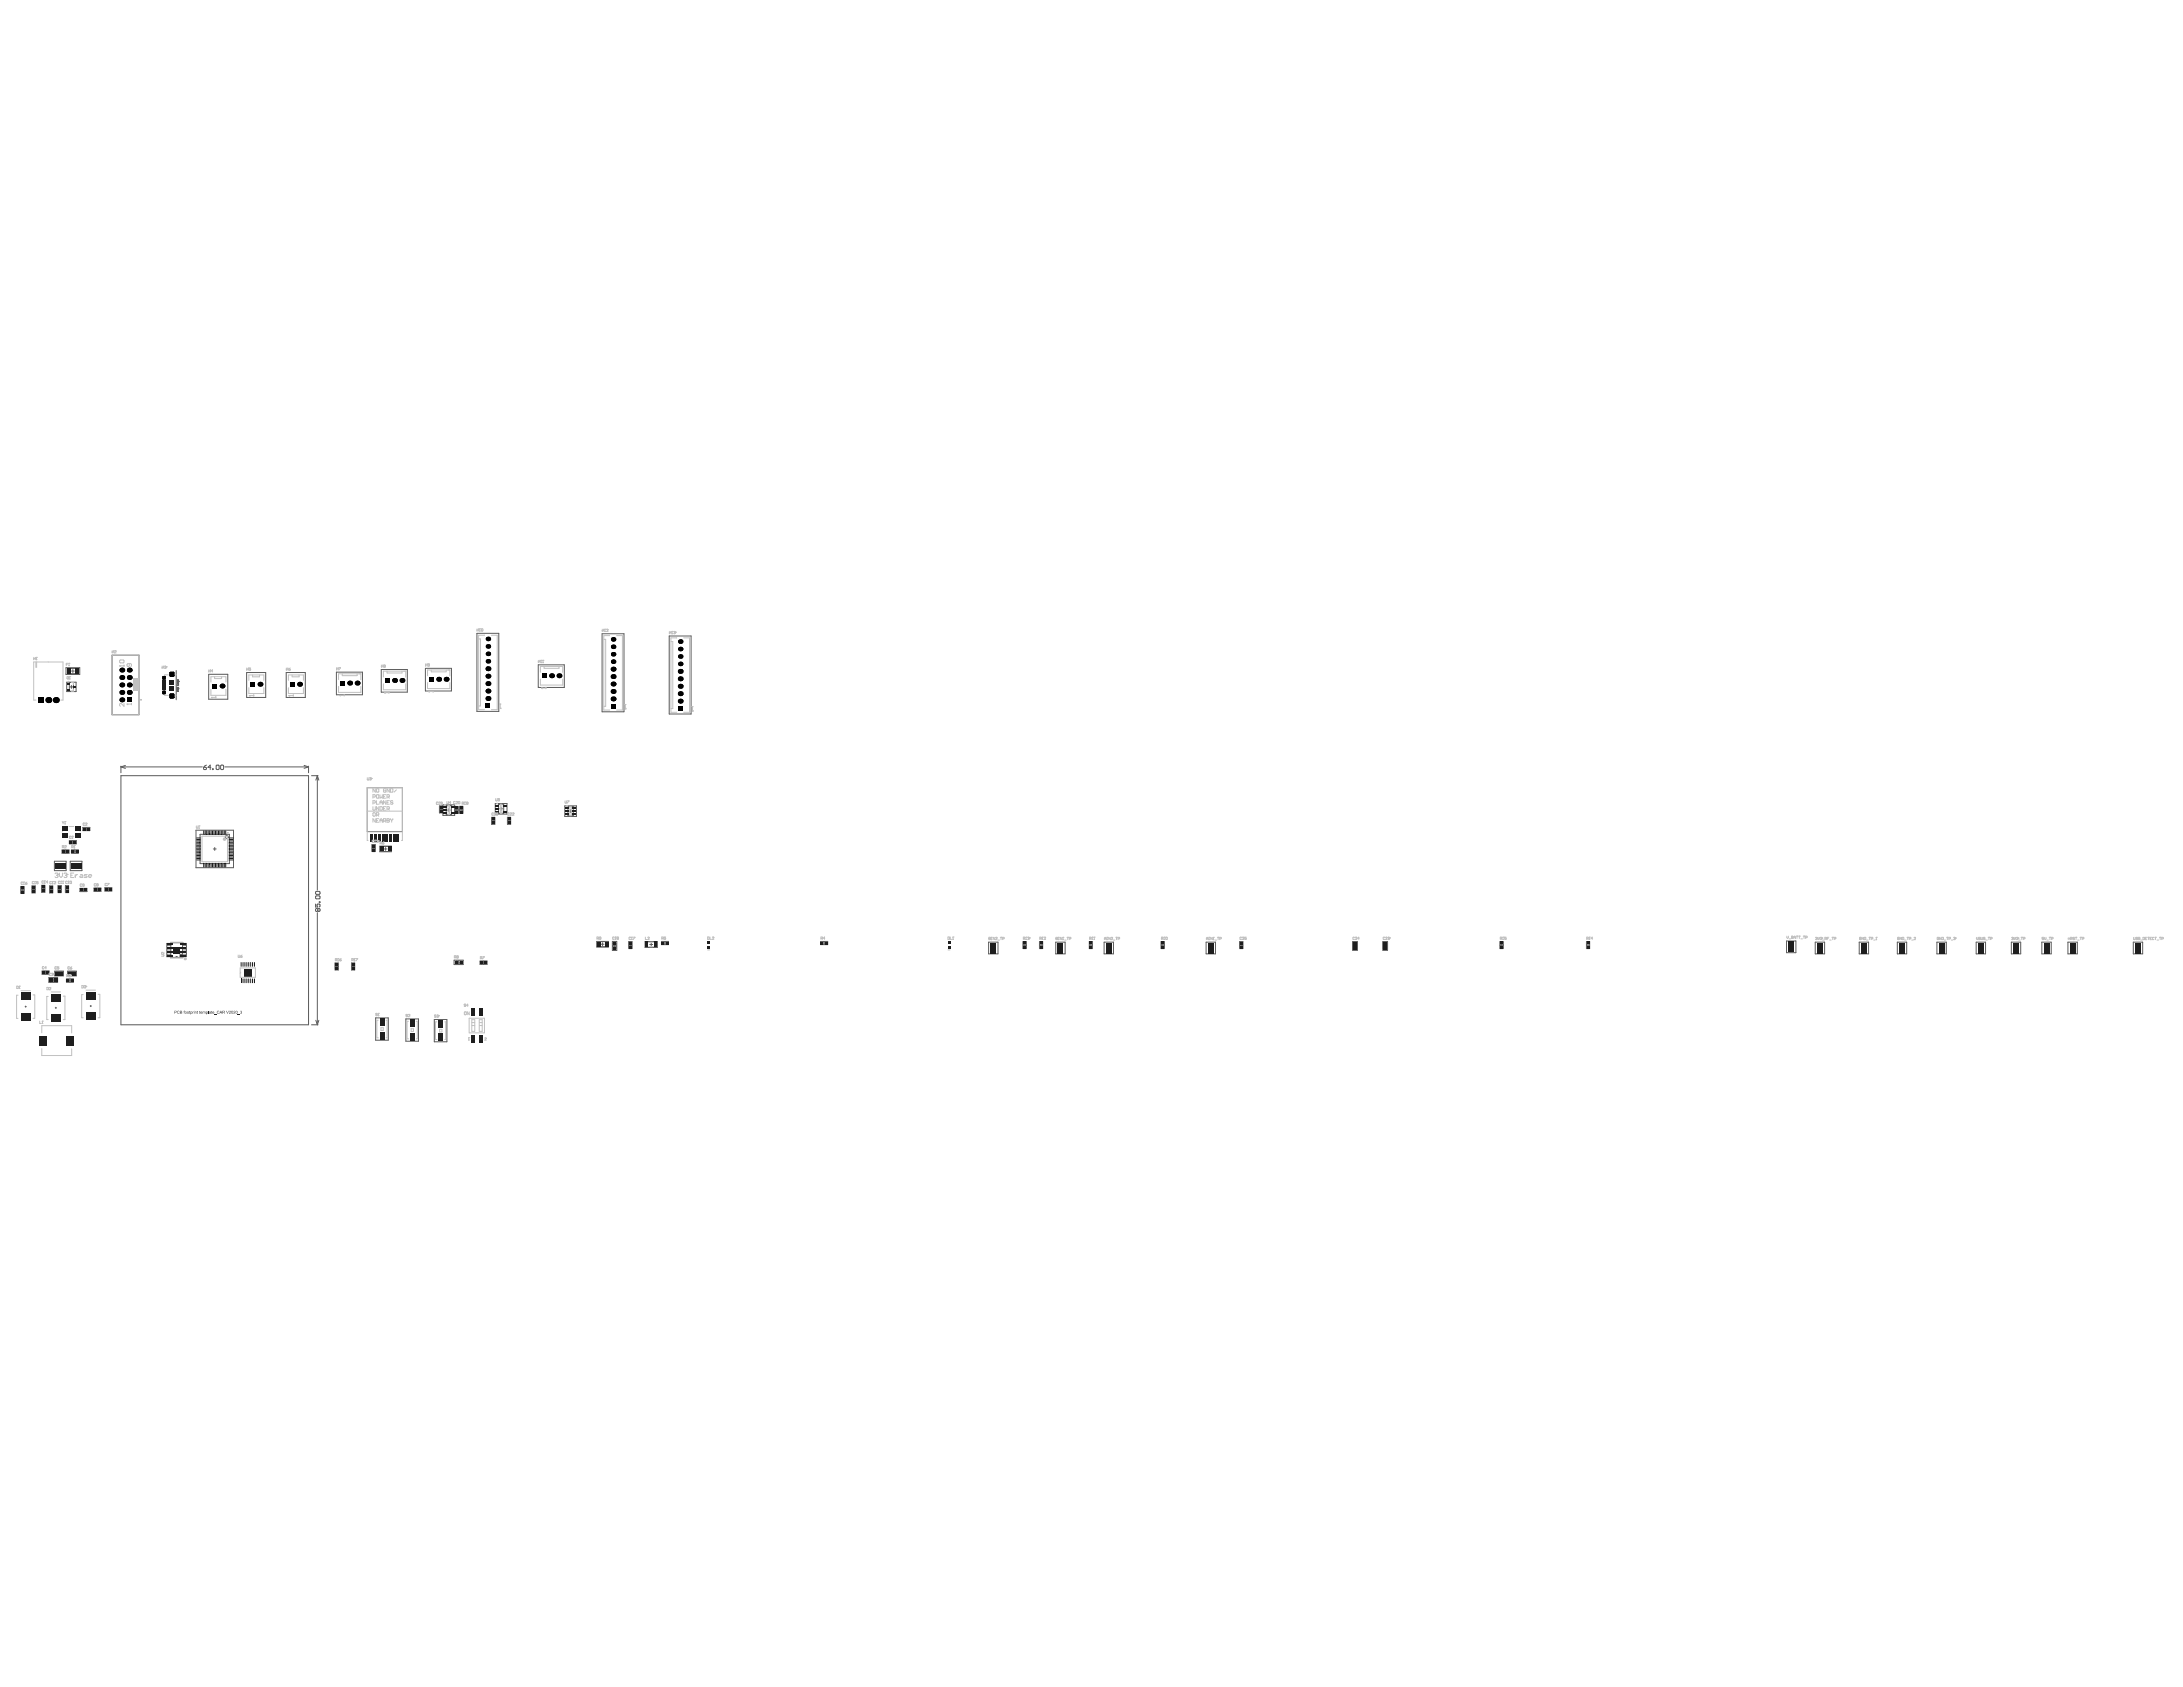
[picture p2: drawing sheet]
<svg xmlns="http://www.w3.org/2000/svg" width="279mm" height="216mm" viewBox="0 0 279 216" stroke-linecap="round" stroke-linejoin="round" font-family="sans-serif">
<g fill="none" stroke="#5a5a5a" stroke-width=".13">
<path d="M8.4 85.5h1.8v.8h-1.8zM8.5 87.3h1.2v1.2h-1.2zM8.7 85.6h1.3v.6h-1.3zM8.9 87.3h.5v1.2h-.5zM9 87.9h.3M9.1 87.7v.4M9.1 85.9h.4M9.3 85.7v.4M14.3 83.9h3.5v7.6h-3.5zM15.5 98.1v.8M15.5 99.3h24v31.9h-24zM15.5 98.1l.6 .2"/>
<path d="M15.5 98.1h10.4M16.1 98l-.6 .1M22.6 85.8v3.8M22.7 87.6v.1h.2v-.1M22.7 88h.1l.1 .1h-.2zM22.7 87.4h.2v.1h-.1l-.1-.1M22.7 88.2v.1h.1v-.1M22.8 88.1h.1M22.8 87.6v.1M22.8 88v.1M22.8 88.5v-.1h-.1v.1h.2M22.9 87.2l-.1 .1h-.1v-.1h.2"/>
<path d="M22.9 87l-.1 .1-.1-.1h.1v.1M26 98.2h.3l.1 .2-.3 .1zM26.4 97.9l-.4 .3M26.7 86.3h2.5v3.2h-2.5zM27 98.2h-.4l.3-.3v.6M27.2 98.4h.1v.1h-.1zM27.8 97.9l.2 .1v.4v.1l-.3-.1v-.4zM28.3 97.9l.3 .1v.4l-.1 .1-.3-.1v-.4zM28.8 98.1h10.7M31.6 86.1h2.4v3.2h-2.4zM36.6 86.1h2.5v3.2h-2.5zM38.9 98l.6 .1"/>
<path d="M39.5 98.1v.8M39.5 98.1l-.6 .2M39.9 99.3h.8M40.6 99.3l.2 .5M40.6 99.3l-.2 .5M40.6 99.3v14.6M43.1 86h3.3v2.9h-3.3zM48.8 85.7h3.3v2.9h-3.3zM54.4 85.5h3.4v2.9h-3.4zM61 81.1h2.8v9.9h-2.8zM68.9 85.1h3.3v2.9h-3.3zM77.1 81.1h2.8v10h-2.8z"/>
<path d="M85.7 81.4h2.8v10h-2.8zM2.7 113.4h.4v.9h-.4zM2.7 113.6h.4v.6h-.4zM2.7 113.9h.4M2.9 113.7v.4M4.1 113.4h.4v.9h-.4zM4.1 113.8h.4M4.1 113.5h.4v.7h-.4zM4.3 113.6v.4M5.3 113.3h.4v.9h-.4zM5.4 113.7h.3M5.4 114.1h.3"/>
<path d="M5.4 113.4h.3M5.5 113.6v.3M6.3 113.4h.5v.9h-.5zM6.4 113.8h.3M6.4 113.5h.3v.7h-.3zM6.5 113.6v.4M7 110.2h1.5v1.2h-1.5zM7.4 113.3h.4v.9h-.4zM7.5 113.8h.3M7.5 113.5h.3v.6h-.3zM7.6 113.6v.4M7.9 108.8h.9v.4h-.9z"/>
<path d="M8.1 108.8h.6v.4h-.6zM8.2 109h.4M8.4 113.3h.4v.9h-.4zM8.4 108.8v.4M8.4 113.8h.4M8.4 113.5h.4M8.4 114.1h.4M8.6 113.6v.4M8.9 107.6h.9v.4h-.9zM9 110.2h1.5v1.2h-1.5zM9 107.6h.7v.4h-.7zM9.1 108.8h.9v.4h-.9z"/>
<path d="M9.1 107.8h.4M9.3 108.8h.6v.4h-.6zM9.3 107.6v.4M9.4 109h.4M9.6 108.8v.4M10.2 113.7h.9v.4h-.9zM10.3 113.7h.7v.4h-.7zM10.5 113.9h.4M10.6 105.9h.9v.4h-.9zM10.7 113.7v.4M10.7 105.9h.7v.4h-.7zM10.9 106.1h.3"/>
<path d="M11.1 105.9v.4M12 113.7h.9v.4h-.9zM12.1 113.7h.7v.3h-.7zM12.3 113.9h.4M12.5 113.7v.3M13.4 113.6h.9v.4h-.9zM13.5 113.6h.7v.4h-.7zM13.7 113.8h.3M13.9 113.6v.4M25.1 106.2h4.8v4.8h-4.8zM25.6 106.8h3.8v3.7h-3.8zM27.3 108.6h.4"/>
<path d="M27.5 108.5v.3M40.4 115.7v.4h.3l-.1-.2 .1-.2 .3 .1-.1 .3M40.5 114.1h.4l.1 .3-.1 .1h-.4l-.1-.1zM40.5 114.7h.4l.1 .2-.1 .1h-.4l-.1-.1zM40.6 116.8v14.4M40.7 116.4l-.1-.1-.2 .1 .1 .3 .2-.1M40.7 116.4l.1-.1 .2 .1-.1 .3-.2-.1M40.7 116.4v.2M40.9 115.4h.1v.1h-.1zM47.6 108.1h.4v.9h-.4zM47.6 108.5h.4M47.6 108.2h.4v.7h-.4z"/>
<path d="M47.8 108.4v.3M48.6 108.3h1.5v.7h-1.5zM48.7 108.3h1.3v.7h-1.3zM49.2 108.6h.3M49.4 108.5v.3M56.2 103.1h.5v.9h-.5zM56.3 103.6h.3M56.3 103.3h.3v.6h-.3zM56.4 103.4v.4M56.7 103h1.5v1.4h-1.5zM57.1 103.1h.7v1.2h-.7zM57.3 103.7h.3"/>
<path d="M57.4 103.5v.4M58.2 103.2h.4v.9h-.4zM58.3 103.7h.3M58.3 103.3h.3v.7h-.3zM58.4 103.5v.3M58.8 103.2h.4v.9h-.4zM58.9 103.6h.3M58.9 103.3h.3v.7h-.3M59 103.5v.3M62.9 104.6h.4v.9h-.4zM62.9 105h.4M62.9 104.7h.4v.7h-.4z"/>
<path d="M63.1 104.9v.3M63.4 102.8h1.5v1.4h-1.5zM63.8 102.9h.7v1.2h-.7zM64 103.5h.3M64.1 103.3v.4M64.9 104.6h.5v.9h-.5zM65 105h.3M65 104.7h.3v.7h-.3zM65.2 104.9v.3M72.3 103.1h1.5v1.4h-1.5zM72.7 103.2h.7v1.2h-.7zM72.8 103.8h.4"/>
<path d="M73 103.6v.4M3.2 128.8h.2M3.3 128.8v.1M5.4 124.3h.9v.4h-.9zM5.5 124.3h.7v.4h-.7zM5.7 124.5h.3M5.8 124.3v.4M6.2 125.1h1.2v.6h-1.2zM6.4 125.1h.8v.6h-.8zM6.6 125.4h.4M6.8 125.2v.4M7 124.3h1.1v.6h-1.1z"/>
<path d="M7.1 129h.1M7.1 124.3h.9v.6h-.9zM7.1 128.9v.2M7.4 124.6h.3M7.6 124.4v.4M8.5 125.3h.9v.4h-.9zM8.6 125.3h.7v.4h-.7zM8.7 124.3h1.1v.6h-1.1zM8.8 125.5h.3M8.8 124.3h.8v.6h-.8zM9 125.3v.4M9 124.6h.4"/>
<path d="M9.2 124.4v.4M11.5 128.8h.2M11.6 128.7v.1M21.3 120.7h.5v-.1h1.6v.1h.5v1.7h-.5v.2h-1.6v-.2h-.5zM21.9 121.7h-.5v.2h.5M21.9 120.8h-.5v.2h.5M21.9 121.3h-.5v.1h.5M21.9 122.2h-.5v.2h.5M21.9 120.6h1.5v1.9h-1.5zM22.5 122.5l.1-.1 .1 .1M23 122.1l.3 .3M23 122.3h.3"/>
<path d="M23.2 122.1v.3M23.3 122.1l-.3 .3M23.4 121.7h.4v.2h-.4M23.4 120.8h.4v.2h-.4M23.4 121.3h.4v.1h-.4M23.4 122.2h.4v.2h-.4M39.9 131.2h.8M40.4 130.6l.2 .6M40.8 130.6l-.2 .6M42.9 123.2h.4v.9h-.4zM42.9 123.7h.4M42.9 123.4h.4v.6h-.4z"/>
<path d="M43.1 123.5v.4M45 123.2h.4v.9h-.4zM45 123.7h.4M45 123.4h.4v.6h-.4zM45.2 123.5v.4M48.1 130.3h1.6v2.8h-1.6zM51.9 130.4h1.7v2.9h-1.7zM55.6 130.5h1.6v2.8h-1.6zM58.1 122.9h1.2v.5h-1.2zM58.4 123h.6v.3h-.6zM58.5 123.2h.4M58.7 123v.3"/>
<path d="M61.4 123h.9v.4h-.9zM61.6 123h.6v.4h-.6zM61.7 123.2h.4M61.9 123v.4M76.4 120.5h1.5v.7h-1.5zM76.5 120.5h1.2v.7h-1.2zM76.9 120.8h.4M77.1 120.7v.3M78.4 120.5h.5v1.1h-.5zM78.5 121.1h.3M78.5 120.7h.3v.7h-.3zM78.7 120.9v.3"/>
<path d="M80.5 120.5h.4v.9h-.4zM80.5 121h.4M80.5 120.6h.4v.7h-.4zM80.7 120.8v.3M82.6 120.5h1.5v.8h-1.5zM82.7 121.2v-.7h1.3v.7M83.2 120.9h.3M83.3 120.7v.4M84.7 120.5h.9v.4h-.9zM84.8 120.5h.6v.4h-.6zM84.9 120.7h.4M85.1 120.5v.4"/>
<path d="M105 120.5h.9v.4h-.9zM105.2 120.5h.6v.4h-.6zM105.3 120.7h.4M105.5 120.5v.4M126.5 120.6h1.2v1.5h-1.2zM130.9 120.5h.5v.9h-.5zM131 121h.3M131 120.6h.3v.7h-.3zM131.1 120.8v.3M133 120.5h.5v.9h-.5zM133.1 121h.3M133.1 120.6h.3v.7h-.3z"/>
<path d="M133.2 120.8v.3M135.1 120.6h1.2v1.5h-1.2zM139.4 120.5h.4v.9h-.4zM139.4 121h.4M139.4 120.6h.4v.7h-.4zM139.6 120.8v.3M141.3 120.6h1.2v1.5h-1.2zM148.6 120.5h.4v.9h-.4zM148.6 121h.4M148.6 120.6h.4v.7h-.4zM148.8 120.8v.3M154.4 120.6h1.2v1.5h-1.2z"/>
<path d="M158.7 120.5h.4v.9h-.4zM158.7 121h.3M158.7 120.6h.3v.7h-.3zM158.9 120.8v.3M173.1 120.5h.6v1.1h-.6zM173.2 121.1h.4M173.4 120.9v.4M173.7 120.7h-.5v.8h.5M177 120.5h.6v1.1h-.6zM177 120.7h.6v.8h-.6zM177.1 121.1h.4M177.3 120.9v.4"/>
<path d="M192 120.5h.4v.9h-.4zM192 121h.4M192 120.6h.4v.7h-.4zM192.2 120.8v.3M203 120.5h.5v.9h-.5zM203.1 121h.3M203.1 120.6h.3v.7h-.3zM203.3 120.8v.3M228.7 120.4h1.2v1.5h-1.2zM232.3 120.6h1.2v1.5h-1.2zM238 120.6h1.2v1.5h-1.2zM242.8 120.6h1.2v1.5h-1.2z"/>
<path d="M247.9 120.6h1.2v1.5h-1.2zM252.9 120.6h1.2v1.5h-1.2zM257.4 120.6h1.2v1.5h-1.2zM261.3 120.6h1.2v1.5h-1.2zM264.7 120.6h1.2v1.5h-1.2zM273 120.6h1.2v1.5h-1.2z"/>
<circle cx="29" cy="107.1" r=".19"/>
</g>
<path d="M47 100.8h4.5v5.6h-4.5z" fill="none" stroke="#787878" stroke-width=".13"/>
<g fill="#000">
<path d="M20.8 86.6h.1zM20.8 86.5h.1v.1h-.1z"/>
<path d="M20.9 86.9v.1zM20.8 86.9h.1v.1z"/>
<path d="M20.8 88.5h.1zM20.8 88.4h.1v.1h-.1z"/>
<path d="M20.9 88.7v.2zM20.8 88.7h.1v.2z"/>
<path d="M21.1 86.9h.1zM21.1 86.9h.1l-.1 .1z"/>
<path d="M21.1 86.5v.1zM21.1 86.5l.1 .1h-.1z"/>
<path d="M21.1 88.7h.1zM21.1 88.7h.1l-.1 .2z"/>
<path d="M21.1 88.4v.1zM21.1 88.4l.1 .1h-.1z"/>
<path d="M21.7 88.9h.1zM21.7 88.8l.1-.1v.2h-.1z"/>
<path d="M21.8 89.2v.2zM21.7 89.2h.1v.2z"/>
<path d="M21.7 86.1h.1zM21.7 86h.1v.1h-.1z"/>
<path d="M21.8 86.5v.1zM21.7 86.5h.1v.1z"/>
<path d="M22.2 89.2h.1zM22.2 89.2h.1l-.1 .2z"/>
<path d="M22.2 88.7v.2zM22.2 88.7l.1 .2h-.1z"/>
<path d="M22.2 86.5h.1zM22.2 86.5h.1l-.1 .1z"/>
<path d="M22.2 86v.1zM22.2 86l.1 .1h-.1z"/>
<circle cx="6.2" cy="89.6" r=".38"/>
<circle cx="7.1" cy="89.6" r=".38"/>
<circle cx="15.6" cy="87.7" r=".31"/>
<circle cx="15.6" cy="86.7" r=".31"/>
<circle cx="15.6" cy="88.6" r=".31"/>
<circle cx="15.6" cy="85.8" r=".31"/>
<circle cx="15.6" cy="89.6" r=".31"/>
<circle cx="16.5" cy="88.6" r=".31"/>
<circle cx="16.5" cy="87.7" r=".31"/>
<circle cx="16.5" cy="86.7" r=".31"/>
<circle cx="16.5" cy="85.8" r=".31"/>
<circle cx="28.4" cy="87.8" r=".31"/>
<circle cx="33.3" cy="87.6" r=".31"/>
<circle cx="38.3" cy="87.6" r=".31"/>
<circle cx="44.8" cy="87.4" r=".31"/>
<circle cx="45.7" cy="87.4" r=".31"/>
<circle cx="50.5" cy="87.1" r=".31"/>
<circle cx="51.5" cy="87.1" r=".31"/>
<circle cx="56.1" cy="86.9" r=".31"/>
<circle cx="57.1" cy="86.9" r=".31"/>
<circle cx="62.5" cy="83.7" r=".29"/>
<circle cx="62.5" cy="85.6" r=".31"/>
<circle cx="62.5" cy="87.5" r=".31"/>
<circle cx="62.5" cy="84.6" r=".29"/>
<circle cx="62.5" cy="81.8" r=".29"/>
<circle cx="62.5" cy="86.5" r=".31"/>
<circle cx="62.5" cy="82.7" r=".29"/>
<circle cx="62.5" cy="89.4" r=".31"/>
<circle cx="62.5" cy="88.4" r=".31"/>
<circle cx="70.6" cy="86.5" r=".31"/>
<circle cx="71.5" cy="86.5" r=".31"/>
<circle cx="78.5" cy="82.8" r=".29"/>
<circle cx="78.5" cy="85.6" r=".31"/>
<circle cx="78.5" cy="84.7" r=".29"/>
<circle cx="78.5" cy="83.7" r=".29"/>
<circle cx="78.5" cy="81.8" r=".29"/>
<circle cx="78.5" cy="89.4" r=".31"/>
<circle cx="78.5" cy="86.6" r=".31"/>
<circle cx="78.5" cy="88.5" r=".31"/>
<circle cx="78.5" cy="87.5" r=".31"/>
<circle cx="87.1" cy="85" r=".29"/>
<circle cx="87.1" cy="84" r=".29"/>
<circle cx="87.1" cy="83.1" r=".29"/>
<circle cx="87.1" cy="82.1" r=".29"/>
<circle cx="87.1" cy="87.8" r=".31"/>
<circle cx="87.1" cy="89.7" r=".31"/>
<circle cx="87.1" cy="85.9" r=".31"/>
<circle cx="87.1" cy="88.8" r=".31"/>
<circle cx="87.1" cy="86.9" r=".31"/>
<circle cx="22.6" cy="121.6" r=".38"/>
<circle cx="31.7" cy="124.5" r=".41"/>
</g>
<g fill="#000">
<path d="M4.9 89.2h.7v.8h-.7z" fill-rule="evenodd"/>
<path d="M16.2 89.3h.7v.6h-.7z" fill-rule="evenodd"/>
<path d="M20.9 86.5h.2l.1 .1v.3l-.1 .1h-.2l-.1-.1v-.3z" fill-rule="evenodd"/>
<path d="M20.8 88.5l.1-.1h.2l.1 .1v.2l-.1 .2h-.2l-.1-.2z" fill-rule="evenodd"/>
<path d="M21.7 88.9l.1-.2h.4l.1 .2v.3l-.1 .2h-.4l-.1-.2z" fill-rule="evenodd"/>
<path d="M21.7 86.1l.1-.1h.4l.1 .1v.4l-.1 .1h-.4l-.1-.1z" fill-rule="evenodd"/>
<path d="M27.2 87.5h.6v.6h-.6z" fill-rule="evenodd"/>
<path d="M32 87.3h.6v.6h-.6z" fill-rule="evenodd"/>
<path d="M37.1 87.3h.6v.6h-.6z" fill-rule="evenodd"/>
<path d="M43.5 87.1h.6v.6h-.6z" fill-rule="evenodd"/>
<path d="M49.2 86.8h.7v.6h-.7z" fill-rule="evenodd"/>
<path d="M54.9 86.6h.6v.6h-.6z" fill-rule="evenodd"/>
<path d="M62.1 90h.7v.7h-.7z" fill-rule="evenodd"/>
<path d="M69.3 86.2h.6v.6h-.6z" fill-rule="evenodd"/>
<path d="M78.2 90.1h.6v.6h-.6z" fill-rule="evenodd"/>
<path d="M86.8 90.4h.6v.6h-.6z" fill-rule="evenodd"/>
</g>
<g fill="#1e1e1e">
<path d="M22.7 129.4h.3l-.1 .1-.1-.1-.1 .1 .1 .2 .2-.1-.1 .1h-.2z"/>
<path d="M23.6 129.4h.1l-.1 .3-.1-.2z"/>
<path d="M24.2 129.4l.1 .1v.2h-.1z"/>
<path d="M24.7 129.5h.1h-.1v.2z"/>
<path d="M24.8 129.5l.1 .2z"/>
<path d="M24.9 129.5h.2l.1 .2-.1-.2-.2 .2z"/>
<path d="M25.2 129.4l.1 .1v.2h-.1z"/>
<path d="M25.5 129.4l.1 .1v.2h-.1z"/>
<path d="M25.9 129.5h.4v.2l-.1-.2h-.1v.2l-.1-.2-.1 .2z"/>
<path d="M26.7 129.4v.3z"/>
<path d="M27.1 129.4v.1v.2z"/>
<path d="M27.4 129.8h.3z"/>
<path d="M27.8 129.4h.2l.1 .1-.2-.1-.1 .1v.2l.3-.1-.1 .1h-.2z"/>
<path d="M29 129.4l.1 .3 .2-.3-.2 .3z"/>
<path d="M29.3 129.4h.2l-.1 .3h.2h-.3l.2-.2v-.1l-.2 .1z"/>
<path d="M29.9 129.4h.2v.1l-.2 .2h.2h-.2l.2-.2h-.2z"/>
<path d="M30.4 129.8h.3z"/>
<path d="M30.8 129.4h.2l-.1 .3-.2-.1h.2h-.1l.1-.2-.2 .1z"/>
<path d="M22.4 129.4v.1h.2l-.1-.1zM22.3 129.4h.3v.2h-.2v.1z"/>
<path d="M23.1 129.4v.1h.2zM23.1 129.6v.1l.2-.1zM23 129.4h.3v.3h-.3z"/>
<path d="M23.7 129.6a.1 .1 0 0 0 .2 0 .1 .1 0 0 0-.2 0zM23.6 129.6a.15 .15 0 0 1 .3 0 .15 .15 0 0 1-.3 0z"/>
<path d="M24 129.6a.1 .1 0 0 0 .2 0 .1 .1 0 0 0-.2 0zM23.9 129.6a.15 .15 0 0 1 .3 0 .15 .15 0 0 1-.3 0z"/>
<path d="M24.4 129.5l.2 .1v.1h-.2v.1zM24.4 129.6a.1 .1 0 0 0 .2 0 .1 .1 0 0 0-.2 0z"/>
<path d="M25.7 129.5l.1 .1zM25.7 129.5h.2v.1h-.2v.1l.2-.1-.1 .1h-.1z"/>
<path d="M26.4 129.5l.2 .1v.1h-.2v.1zM26.4 129.6a.1 .1 0 0 0 .2 0 .1 .1 0 0 0-.2 0z"/>
<path d="M26.8 129.6l.1 .1v-.1zM26.8 129.5h.2v.2h-.2v-.1h.1z"/>
<path d="M27.2 129.5l.2 .1zM27.2 129.5h.2v.1h-.2l.1 .1 .1-.1v.1h-.2z"/>
<path d="M28.3 129.4l-.1 .2h.1zM28.2 129.4l.2 .3-.1-.1-.2 .1z"/>
<path d="M28.5 129.4v.1h.2zM28.5 129.4h.3l-.1 .2 .1 .1-.2-.1-.1 .1z"/>
<path d="M29.6 129.5a.12 .12 0 0 0 .2 0 .12 .12 0 0 0-.2 0zM29.6 129.4h.2l-.1 .3h-.1z"/>
<path d="M30.2 129.4v.2l.1 .1 .1-.3zM30.1 129.5a.16 .16 0 0 1 .3 0 .16 .16 0 0 1-.3 0z"/>
</g>
<g fill="#000">
<path d="M20.8 86.6h.1zM20.8 86.5h.1v.1h-.1z"/>
<path d="M20.9 86.9v.1zM20.8 86.9h.1v.1z"/>
<path d="M20.8 88.5h.1zM20.8 88.4h.1v.1h-.1z"/>
<path d="M20.9 88.7v.2zM20.8 88.7h.1v.2z"/>
<path d="M21.1 86.9h.1zM21.1 86.9h.1l-.1 .1z"/>
<path d="M21.1 86.5v.1zM21.1 86.5l.1 .1h-.1z"/>
<path d="M21.1 88.7h.1zM21.1 88.7h.1l-.1 .2z"/>
<path d="M21.1 88.4v.1zM21.1 88.4l.1 .1h-.1z"/>
<path d="M21.7 88.9h.1zM21.7 88.8l.1-.1v.2h-.1z"/>
<path d="M21.8 89.2v.2zM21.7 89.2h.1v.2z"/>
<path d="M21.7 86.1h.1zM21.7 86h.1v.1h-.1z"/>
<path d="M21.8 86.5v.1zM21.7 86.5h.1v.1z"/>
<path d="M22.2 89.2h.1zM22.2 89.2h.1l-.1 .2z"/>
<path d="M22.2 88.7v.2zM22.2 88.7l.1 .2h-.1z"/>
<path d="M22.2 86.5h.1zM22.2 86.5h.1l-.1 .1z"/>
<path d="M22.2 86v.1zM22.2 86l.1 .1h-.1z"/>
<circle cx="6.2" cy="89.6" r=".38"/>
<circle cx="7.1" cy="89.6" r=".38"/>
<circle cx="15.6" cy="87.7" r=".31"/>
<circle cx="15.6" cy="86.7" r=".31"/>
<circle cx="15.6" cy="88.6" r=".31"/>
<circle cx="15.6" cy="85.8" r=".31"/>
<circle cx="15.6" cy="89.6" r=".31"/>
<circle cx="16.5" cy="88.6" r=".31"/>
<circle cx="16.5" cy="87.7" r=".31"/>
<circle cx="16.5" cy="86.7" r=".31"/>
<circle cx="16.5" cy="85.8" r=".31"/>
<circle cx="28.4" cy="87.8" r=".31"/>
<circle cx="33.3" cy="87.6" r=".31"/>
<circle cx="38.3" cy="87.6" r=".31"/>
<circle cx="44.8" cy="87.4" r=".31"/>
<circle cx="45.7" cy="87.4" r=".31"/>
<circle cx="50.5" cy="87.1" r=".31"/>
<circle cx="51.5" cy="87.1" r=".31"/>
<circle cx="56.1" cy="86.9" r=".31"/>
<circle cx="57.1" cy="86.9" r=".31"/>
<circle cx="62.5" cy="83.7" r=".29"/>
<circle cx="62.5" cy="85.6" r=".31"/>
<circle cx="62.5" cy="87.5" r=".31"/>
<circle cx="62.5" cy="84.6" r=".29"/>
<circle cx="62.5" cy="81.8" r=".29"/>
<circle cx="62.5" cy="86.5" r=".31"/>
<circle cx="62.5" cy="82.7" r=".29"/>
<circle cx="62.5" cy="89.4" r=".31"/>
<circle cx="62.5" cy="88.4" r=".31"/>
<circle cx="70.6" cy="86.5" r=".31"/>
<circle cx="71.5" cy="86.5" r=".31"/>
<circle cx="78.5" cy="82.8" r=".29"/>
<circle cx="78.5" cy="85.6" r=".31"/>
<circle cx="78.5" cy="84.7" r=".29"/>
<circle cx="78.5" cy="83.7" r=".29"/>
<circle cx="78.5" cy="81.8" r=".29"/>
<circle cx="78.5" cy="89.4" r=".31"/>
<circle cx="78.5" cy="86.6" r=".31"/>
<circle cx="78.5" cy="88.5" r=".31"/>
<circle cx="78.5" cy="87.5" r=".31"/>
<circle cx="87.1" cy="85" r=".29"/>
<circle cx="87.1" cy="84" r=".29"/>
<circle cx="87.1" cy="83.1" r=".29"/>
<circle cx="87.1" cy="82.1" r=".29"/>
<circle cx="87.1" cy="87.8" r=".31"/>
<circle cx="87.1" cy="89.7" r=".31"/>
<circle cx="87.1" cy="85.9" r=".31"/>
<circle cx="87.1" cy="88.8" r=".31"/>
<circle cx="87.1" cy="86.9" r=".31"/>
<circle cx="22.6" cy="121.6" r=".38"/>
<circle cx="31.7" cy="124.5" r=".41"/>
</g>
<g fill="#000">
<path d="M4.9 89.2h.7v.8h-.7z" fill-rule="evenodd"/>
<path d="M16.2 89.3h.7v.6h-.7z" fill-rule="evenodd"/>
<path d="M20.9 86.5h.2l.1 .1v.3l-.1 .1h-.2l-.1-.1v-.3z" fill-rule="evenodd"/>
<path d="M20.8 88.5l.1-.1h.2l.1 .1v.2l-.1 .2h-.2l-.1-.2z" fill-rule="evenodd"/>
<path d="M21.7 88.9l.1-.2h.4l.1 .2v.3l-.1 .2h-.4l-.1-.2z" fill-rule="evenodd"/>
<path d="M21.7 86.1l.1-.1h.4l.1 .1v.4l-.1 .1h-.4l-.1-.1z" fill-rule="evenodd"/>
<path d="M27.2 87.5h.6v.6h-.6z" fill-rule="evenodd"/>
<path d="M32 87.3h.6v.6h-.6z" fill-rule="evenodd"/>
<path d="M37.1 87.3h.6v.6h-.6z" fill-rule="evenodd"/>
<path d="M43.5 87.1h.6v.6h-.6z" fill-rule="evenodd"/>
<path d="M49.2 86.8h.7v.6h-.7z" fill-rule="evenodd"/>
<path d="M54.9 86.6h.6v.6h-.6z" fill-rule="evenodd"/>
<path d="M62.1 90h.7v.7h-.7z" fill-rule="evenodd"/>
<path d="M69.3 86.2h.6v.6h-.6z" fill-rule="evenodd"/>
<path d="M78.2 90.1h.6v.6h-.6z" fill-rule="evenodd"/>
<path d="M86.8 90.4h.6v.6h-.6z" fill-rule="evenodd"/>
</g>
<g fill="#1e1e1e">
<path d="M5.4 113.9h.3v.3h-.3z" fill-rule="evenodd"/>
<path d="M5.4 113.3h.3v.3h-.3z" fill-rule="evenodd"/>
<path d="M7.5 113.9h.3v.3h-.3z" fill-rule="evenodd"/>
<path d="M7.5 113.4h.3v.3h-.3z" fill-rule="evenodd"/>
<path d="M8.5 125.3h.3v.4h-.3z" fill-rule="evenodd"/>
<path d="M8.4 113.9h.3v.3h-.3z" fill-rule="evenodd"/>
<path d="M8.4 113.4h.3v.3h-.3z" fill-rule="evenodd"/>
<path d="M8.5 108.8h.3v.4h-.3z" fill-rule="evenodd"/>
<path d="M9.1 125.3h.3v.4h-.3z" fill-rule="evenodd"/>
<path d="M9.2 108.8h.2v.4h-.2z" fill-rule="evenodd"/>
<path d="M9.7 108.8h.3v.4h-.3z" fill-rule="evenodd"/>
</g>
<path d="M26.1 106.3v.5M26.3 106.3v.5M26.6 106.3v.5M26.8 106.3v.5M27 106.3v.5M27.4 106.3v.5M27.6 106.3v.5M27.8 106.3v.5M28.1 106.3v.5M28.3 106.3v.5M28.5 106.3v.5M28.9 106.3v.5" fill="none" stroke="#1e1e1e" stroke-width=".13"/>
<g fill="#1e1e1e">
<path d="M45 123.8h.4v.3h-.4z" fill-rule="evenodd"/>
<path d="M45 123.3h.4v.2h-.4z" fill-rule="evenodd"/>
<path d="M57.8 103.2h.3v.2h-.3z" fill-rule="evenodd"/>
<path d="M72.4 104h.4v.3h-.4z" fill-rule="evenodd"/>
<path d="M72.4 103.3h.4v.3h-.4z" fill-rule="evenodd"/>
<path d="M131 121.1h.3v.3h-.3z" fill-rule="evenodd"/>
<path d="M139.5 121.1h.3v.3h-.3z" fill-rule="evenodd"/>
<path d="M148.6 121.1h.4v.3h-.4z" fill-rule="evenodd"/>
<path d="M192 121.1h.4v.3h-.4z" fill-rule="evenodd"/>
<path d="M5.4 124.3h.3v.3h-.3z" fill-rule="evenodd"/>
<path d="M5.9 124.3h.3v.3h-.3z" fill-rule="evenodd"/>
<path d="M6.9 125.2h.4v.5h-.4z" fill-rule="evenodd"/>
<path d="M10.8 113.7h.3v.4h-.3z" fill-rule="evenodd"/>
<path d="M10.6 105.9h.3v.4h-.3z" fill-rule="evenodd"/>
<path d="M12.1 113.7h.3v.3h-.3z" fill-rule="evenodd"/>
</g>
<path d="M26.1 110.5v.5M26.3 110.5v.5M26.6 110.5v.5M26.8 110.5v.5M27 110.5v.5M27.4 110.5v.5M27.6 110.5v.5M27.8 110.5v.5M28.1 110.5v.5M28.3 110.5v.5M28.5 110.5v.5M28.9 110.5v.5" fill="none" stroke="#1e1e1e" stroke-width=".13"/>
<path d="M30.8 125.2h.1v.6h-.1z" fill-rule="evenodd" fill="#1e1e1e"/>
<path d="M30.9 123.2v.5M31.1 123.2v.5M31.1 125.3v.5M31.3 123.2v.5M31.3 125.3v.5M31.6 123.2v.5M31.6 125.3v.5M32.1 123.2v.5M32.1 125.3v.5M32.3 123.2v.5M32.3 125.3v.5" fill="none" stroke="#1e1e1e" stroke-width=".13"/>
<g fill="#1e1e1e">
<path d="M47.9 106.8h.3v1h-.3z" fill-rule="evenodd"/>
<path d="M48.6 132.1h.6v.9h-.6z" fill-rule="evenodd"/>
<path d="M48.9 106.8h.3v1h-.3z" fill-rule="evenodd"/>
<path d="M48.6 108.3h.5v.7h-.5z" fill-rule="evenodd"/>
<path d="M49.3 106.8h.4v1h-.4z" fill-rule="evenodd"/>
<path d="M50.3 106.8h.3v1h-.3z" fill-rule="evenodd"/>
<path d="M56.3 103.7h.3v.3h-.3z" fill-rule="evenodd"/>
<path d="M56.3 103.2h.3v.3h-.3z" fill-rule="evenodd"/>
<path d="M57.8 103.9h.3v.2h-.3z" fill-rule="evenodd"/>
<path d="M72.4 103.7h.4v.2h-.4z" fill-rule="evenodd"/>
<path d="M78.5 121.2h.3v.4h-.3z" fill-rule="evenodd"/>
<path d="M78.5 120.6h.3v.4h-.3z" fill-rule="evenodd"/>
<path d="M83.7 120.5h.4v.7h-.4z" fill-rule="evenodd"/>
<path d="M84.7 120.5h.3v.4h-.3z" fill-rule="evenodd"/>
<path d="M85.3 120.5h.2v.4h-.2z" fill-rule="evenodd"/>
<path d="M90.6 120.5h.3v.3h-.3z" fill-rule="evenodd"/>
<path d="M90.6 121.1h.3v.3h-.3z" fill-rule="evenodd"/>
<path d="M105.1 120.5h.2v.4h-.2z" fill-rule="evenodd"/>
<path d="M121.3 120.5h.3v.3h-.3z" fill-rule="evenodd"/>
<path d="M121.3 121.1h.3v.3h-.3z" fill-rule="evenodd"/>
<path d="M131 120.5h.3v.3h-.3z" fill-rule="evenodd"/>
<path d="M139.5 120.5h.3v.3h-.3z" fill-rule="evenodd"/>
<path d="M148.6 120.5h.4v.3h-.4z" fill-rule="evenodd"/>
<path d="M192 120.5h.4v.3h-.4z" fill-rule="evenodd"/>
<path d="M7.7 124.3h.4v.5h-.4z" fill-rule="evenodd"/>
<path d="M48.6 130.4h.6v.9h-.6z" fill-rule="evenodd"/>
<path d="M4.1 113.9h.4v.3h-.4z" fill-rule="evenodd"/>
<path d="M2.7 114h.3v.3h-.3z" fill-rule="evenodd"/>
<path d="M4.1 113.4h.4v.3h-.4z" fill-rule="evenodd"/>
<path d="M6.4 113.9h.3v.3h-.3z" fill-rule="evenodd"/>
<path d="M6.4 113.4h.3v.3h-.3z" fill-rule="evenodd"/>
<path d="M8 108.8h.2v.4h-.2z" fill-rule="evenodd"/>
<path d="M8.6 88.2h.4v.2h-.4z" fill-rule="evenodd"/>
<path d="M8.6 87.4h.4v.3h-.4z" fill-rule="evenodd"/>
<path d="M21.4 122.2h.7v.2h-.7z" fill-rule="evenodd"/>
<path d="M21.4 121.7h.7v.2h-.7z" fill-rule="evenodd"/>
<path d="M21.4 120.8h.7v.2h-.7z" fill-rule="evenodd"/>
<path d="M20.7 88.1h.5v.1h-.5z" fill-rule="evenodd"/>
<path d="M20.7 87.6h.5v.2h-.5z" fill-rule="evenodd"/>
<path d="M20.7 87.4h.5v.1h-.5z" fill-rule="evenodd"/>
</g>
<g fill="none" stroke="#1e1e1e" stroke-width=".13">
<path d="M25.2 109.9h.5M25.2 109.7h.5M25.2 109.5h.5M25.2 109.1h.5M25.2 108.9h.5M25.2 108.7h.5M25.2 108.6h.5M25.2 108.4h.5M25.2 108.2h.5M25.2 108h.5M25.2 107.8h.5M25.2 107.6h.5"/>
<path d="M25.2 107.4h.5M25.2 107.2h.5M26.5 106.3v.5M27.2 106.3v.5M28 106.3v.5M28.7 106.3v.5"/>
</g>
<g fill="#1e1e1e">
<path d="M42.9 123.8h.4v.3h-.4z" fill-rule="evenodd"/>
<path d="M42.9 123.3h.4v.2h-.4z" fill-rule="evenodd"/>
<path d="M47.7 108.6h.3v.3h-.3z" fill-rule="evenodd"/>
<path d="M47.7 108.1h.3v.3h-.3z" fill-rule="evenodd"/>
<path d="M56.7 103.2h.4v.2h-.4z" fill-rule="evenodd"/>
<path d="M56.7 103.6h.4v.2h-.4z" fill-rule="evenodd"/>
<path d="M58.9 103.2h.3v.3h-.3z" fill-rule="evenodd"/>
<path d="M58.3 103.2h.3v.3h-.3z" fill-rule="evenodd"/>
<path d="M61.5 123h.2v.4h-.2z" fill-rule="evenodd"/>
<path d="M62 123h.3v.4h-.3z" fill-rule="evenodd"/>
<path d="M63.4 103.4h.4v.2h-.4z" fill-rule="evenodd"/>
<path d="M73.3 104h.4v.3h-.4z" fill-rule="evenodd"/>
<path d="M73.3 103.3h.4v.3h-.4z" fill-rule="evenodd"/>
<path d="M80.5 121.1h.4v.3h-.4z" fill-rule="evenodd"/>
<path d="M133.1 121.1h.3v.3h-.3z" fill-rule="evenodd"/>
<path d="M158.7 121.1h.3v.3h-.3z" fill-rule="evenodd"/>
<path d="M203.1 121.1h.3v.3h-.3z" fill-rule="evenodd"/>
<path d="M2.7 129.7h1.2v.9h-1.2z" fill-rule="evenodd"/>
<path d="M2.7 113.5h.3v.3h-.3z" fill-rule="evenodd"/>
<path d="M6.5 129.8h1.3v.9h-1.3z" fill-rule="evenodd"/>
<path d="M6.3 125.2h.4v.5h-.4z" fill-rule="evenodd"/>
<path d="M7.1 110.4h1.3v.8h-1.3z" fill-rule="evenodd"/>
<path d="M10.3 113.7h.3v.4h-.3z" fill-rule="evenodd"/>
<path d="M9.1 110.4h1.3v.8h-1.3z" fill-rule="evenodd"/>
<path d="M9.4 107.6h.3v.4h-.3z" fill-rule="evenodd"/>
<path d="M8.9 107.6h.3v.4h-.3z" fill-rule="evenodd"/>
<path d="M9.6 106.6h.7v.5h-.7z" fill-rule="evenodd"/>
<path d="M9.6 105.7h.7v.5h-.7z" fill-rule="evenodd"/>
<path d="M11.2 105.9h.3v.4h-.3z" fill-rule="evenodd"/>
<path d="M9.3 87.8h.4v.2h-.4z" fill-rule="evenodd"/>
<path d="M9.6 85.5h.5v.7h-.5z" fill-rule="evenodd"/>
<path d="M14 113.7h.3v.3h-.3z" fill-rule="evenodd"/>
<path d="M13.5 113.7h.3v.3h-.3z" fill-rule="evenodd"/>
<path d="M12.6 113.7h.3v.3h-.3z" fill-rule="evenodd"/>
<path d="M21.4 121.3h.7v.1h-.7z" fill-rule="evenodd"/>
<path d="M21.7 87h.6v.6h-.6z" fill-rule="evenodd"/>
<path d="M20.7 87.9h.5v.1h-.5z" fill-rule="evenodd"/>
<path d="M20.7 87.1h.5v.2h-.5z" fill-rule="evenodd"/>
</g>
<path d="M25.2 110.1h.5M25.2 109.3h.5M26.5 110.5v.5M27.2 110.5v.5M28 110.5v.5M28.7 110.5v.5M31.8 123.2v.5M31.8 125.3v.5M32.6 123.2v.5M32.6 125.3v.5" fill="none" stroke="#1e1e1e" stroke-width=".13"/>
<g fill="#1e1e1e">
<path d="M47.4 106.8h.4v1h-.4z" fill-rule="evenodd"/>
<path d="M50.8 106.8h.3v1h-.3z" fill-rule="evenodd"/>
<path d="M49.8 106.8h.4v1h-.4z" fill-rule="evenodd"/>
<path d="M48.4 106.8h.3v1h-.3z" fill-rule="evenodd"/>
<path d="M49.7 108.3h.4v.7h-.4z" fill-rule="evenodd"/>
<path d="M52.5 132.2h.6v.9h-.6z" fill-rule="evenodd"/>
<path d="M56.1 132.3h.6v.9h-.6z" fill-rule="evenodd"/>
<path d="M56.7 103.9h.4v.2h-.4z" fill-rule="evenodd"/>
<path d="M58.2 123h.3v.4h-.3z" fill-rule="evenodd"/>
<path d="M58.8 123h.4v.4h-.4z" fill-rule="evenodd"/>
<path d="M58.9 103.8h.3v.3h-.3z" fill-rule="evenodd"/>
<path d="M58.3 103.8h.3v.3h-.3z" fill-rule="evenodd"/>
<path d="M61.3 132.4h.5v1h-.5z" fill-rule="evenodd"/>
<path d="M61.3 129.1h.5v1h-.5z" fill-rule="evenodd"/>
<path d="M63 104.6h.3v.3h-.3z" fill-rule="evenodd"/>
<path d="M63 105.2h.3v.3h-.3z" fill-rule="evenodd"/>
<path d="M63.4 103.8h.4v.2h-.4z" fill-rule="evenodd"/>
<path d="M64.4 103.8h.4v.2h-.4z" fill-rule="evenodd"/>
<path d="M65 104.6h.3v.3h-.3z" fill-rule="evenodd"/>
<path d="M65 105.2h.3v.3h-.3z" fill-rule="evenodd"/>
<path d="M63.4 103h.4v.3h-.4z" fill-rule="evenodd"/>
<path d="M64.4 103h.4v.3h-.4z" fill-rule="evenodd"/>
<path d="M73.3 103.7h.4v.2h-.4z" fill-rule="evenodd"/>
<path d="M77.4 120.5h.4v.7h-.4z" fill-rule="evenodd"/>
<path d="M76.4 120.5h.4v.7h-.4z" fill-rule="evenodd"/>
<path d="M80.5 120.5h.4v.3h-.4z" fill-rule="evenodd"/>
<path d="M82.6 120.5h.4v.7h-.4z" fill-rule="evenodd"/>
<path d="M105.6 120.5h.3v.4h-.3z" fill-rule="evenodd"/>
<path d="M133.1 120.5h.3v.3h-.3z" fill-rule="evenodd"/>
<path d="M158.7 120.5h.3v.3h-.3z" fill-rule="evenodd"/>
<path d="M177 120.6h.5v.4h-.5z" fill-rule="evenodd"/>
<path d="M177 121.2h.5v.4h-.5z" fill-rule="evenodd"/>
<path d="M203.1 120.5h.3v.3h-.3z" fill-rule="evenodd"/>
<path d="M2.7 127.1h1.2v.9h-1.2z" fill-rule="evenodd"/>
<path d="M6.5 127.2h1.3v.9h-1.3z" fill-rule="evenodd"/>
<path d="M7.1 124.3h.4v.5h-.4z" fill-rule="evenodd"/>
<path d="M9.3 124.3h.4v.5h-.4z" fill-rule="evenodd"/>
<path d="M8.7 124.3h.4v.5h-.4z" fill-rule="evenodd"/>
<path d="M22.2 121.2h.8v.8h-.8z" fill-rule="evenodd"/>
<path d="M21.7 87.8h.6v.5h-.6z" fill-rule="evenodd"/>
<path d="M31.3 124h.9v.9h-.9z" fill-rule="evenodd"/>
<path d="M52.5 130.5h.6v1h-.6z" fill-rule="evenodd"/>
<path d="M56.1 130.6h.6v.9h-.6z" fill-rule="evenodd"/>
<path d="M135.3 120.7h.8v1.3h-.8z" fill-rule="evenodd"/>
<path d="M141.5 120.7h.8v1.3h-.8z" fill-rule="evenodd"/>
<path d="M228.9 120.5h.7v1.3h-.7z" fill-rule="evenodd"/>
<path d="M232.6 120.7h.7v1.3h-.7z" fill-rule="evenodd"/>
<path d="M238.2 120.7h.7v1.3h-.7z" fill-rule="evenodd"/>
<path d="M248.1 120.7h.8v1.3h-.8z" fill-rule="evenodd"/>
<path d="M253.2 120.7h.7v1.3h-.7z" fill-rule="evenodd"/>
<path d="M257.7 120.7h.7v1.3h-.7z" fill-rule="evenodd"/>
<path d="M264.9 120.7h.7v1.3h-.7z" fill-rule="evenodd"/>
<path d="M23.1 122.2h.7v.2h-.7z" fill-rule="evenodd"/>
<path d="M23.1 121.7h.7v.2h-.7z" fill-rule="evenodd"/>
<path d="M23.1 120.8h.7v.2h-.7z" fill-rule="evenodd"/>
</g>
<g fill="none" stroke="#1e1e1e" stroke-width=".13">
<path d="M29.3 109.5h.5M29.3 109.7h.5M29.3 109.9h.5M29.3 108.6h.5M29.3 108.7h.5M29.3 108.9h.5M29.3 109.1h.5M29.3 107.8h.5M29.3 108h.5M29.3 108.2h.5M29.3 108.4h.5M29.3 107.2h.5"/>
<path d="M29.3 107.4h.5M29.3 107.6h.5"/>
</g>
<g fill="#1e1e1e">
<path d="M8.5 132.6h1v1.2h-1z" fill-rule="evenodd"/>
<path d="M5.1 132.6h.9v1.2h-.9z" fill-rule="evenodd"/>
<path d="M11 129.6h1.2v.9h-1.2z" fill-rule="evenodd"/>
<path d="M8 106.6h.7v.5h-.7z" fill-rule="evenodd"/>
<path d="M8 105.7h.7v.5h-.7z" fill-rule="evenodd"/>
<path d="M8.5 85.5h.5v.7h-.5z" fill-rule="evenodd"/>
<path d="M23.1 121.3h.7v.1h-.7z" fill-rule="evenodd"/>
</g>
<path d="M29.3 110.1h.5M29.3 109.3h.5" fill="none" stroke="#1e1e1e" stroke-width=".13"/>
<g fill="#1e1e1e">
<path d="M60.3 132.4h.5v1h-.5z" fill-rule="evenodd"/>
<path d="M60.3 129.1h.5v1h-.5z" fill-rule="evenodd"/>
<path d="M173.2 120.6h.5v.4h-.5z" fill-rule="evenodd"/>
<path d="M173.2 121.2h.5v.4h-.5z" fill-rule="evenodd"/>
<path d="M11 127h1.2v.9h-1.2z" fill-rule="evenodd"/>
<path d="M126.8 120.7h.7v1.3h-.7z" fill-rule="evenodd"/>
<path d="M154.6 120.7h.7v1.3h-.7z" fill-rule="evenodd"/>
<path d="M243.1 120.7h.7v1.3h-.7z" fill-rule="evenodd"/>
<path d="M261.6 120.7h.7v1.3h-.7z" fill-rule="evenodd"/>
<path d="M273.3 120.7h.7v1.3h-.7z" fill-rule="evenodd"/>
</g>
<g fill="none" stroke="#c0c0c0" stroke-width=".13">
<path d="M4.6 84.7v.7h.1v-.7M4.6 89.6h-.3v-4.9h3.8v4.9h-.3M9.1 87.3h.3v.3M9.4 88.2v.3h-.3M14.3 83.9h3.5v7.6h-3.5zM21.1 89h.4M21.1 86.4h.4M22.5 89h.1M22.5 86.4h.1M27.5 86.6v.2h.9v-.2M28.9 88.2v.8h-1.9v-.8M28.9 87.3v-.7h-1.9v.7"/>
<path d="M32.3 86.4v.2h.9v-.2M33.8 87.1v-.7h-2v.7M33.8 88v.8h-2v-.8M37.4 86.4v.2h.9v-.2M38.8 87.1v-.7h-1.9v.7M38.8 88v.8h-1.9v-.8M43.3 87v-.8h2.9v.8M43.3 87.8v.8h2.9v-.7M43.8 86.2v.3h1.9v-.3M49.1 86.6v-.7h2.8v.8M49.1 87.5v.8h2.8v-.8M49.5 85.9v.2h2v-.2"/>
<path d="M54.7 86.5v-.8h2.9v.8M54.7 87.4v.7h2.9v-.7M55.2 85.7v.3h1.9v-.3M61.3 81.8h.2v8.5h-.2M62 81.3h-.7v9.5h.7M62.9 81.3h.7v9.5h-.7M69.2 86v-.7h2.8v.8M69.2 86.9v.8h2.8v-.8M69.6 85.3v.2h1.9v-.2M77.3 81.8h.2v8.6h-.2M78 81.3h-.7v9.6h.7M78 81.3h.1"/>
<path d="M78.9 81.3h.8v9.6h-.8M85.9 82.1h.2v8.6h-.2M86.6 81.6h-.7v9.6h.7M86.6 81.6h.1M87.5 81.6h.8v9.6h-.8M8 106.4v.1M8.8 107.1h.6M8.8 105.8h.6M10.3 106.4v.1M25.9 107h3.2v3.3h-3.2zM29.1 107h.1M47 103.8h4.5"/>
<path d="M47.1 107.6h-.1v-6.8h4.5v6.8h-.1M57.3 103.1h.2v1.2h-.2zM64 102.9h.2v1.2h-.2zM72.9 103.2h.2v1.2h-.2zM2.3 127.4h-.2v2.9h.2M2.7 126.8h1.2M4.2 127.3h.2v3h-.2M5.3 132.2v-.9h3.9v.9M5.3 134.2v.9h3.9v-.9M6.2 127.5h-.2v3h.2M6.5 127h1.2M8.1 127.5h.2v3h-.2"/>
<path d="M10.6 127.3h-.1v3h.1M11 126.7h1.2M12.6 127.3h.2v3h-.2M21.8 122.6h1.6M21.8 120.6h1.6M30.7 124.4v-.5h2v1.2h-2v-.6M48.4 130.6h-.2v2.2h.2M48.8 131.5h.3v.4h-.3zM49.4 130.6h.1v2.2h-.1M52.3 130.7h-.2v2.3h.2M52.6 131.7h.3v.3h-.3zM53.3 130.7h.1v2.3h-.1"/>
<path d="M55.9 130.8h-.2v2.2h.2M56.3 131.7h.3v.4h-.3zM56.9 130.8h.1v2.2h-.1M60 130.3h2v1.9h-2zM60.4 130.5h.4v1.5h-.4zM60.4 131.2h.4M60.4 130.9h.4M61.3 130.5h.4v1.5h-.4zM61.3 131.2h.4M61.3 130.9h.4M83.1 121.2h.5M83.1 120.6h.5"/>
<path d="M90.6 121.6h.2M121.3 121.6h.3"/>
</g>
<path d="M17.1 86.9h.7v1.5h-.7z" fill-rule="evenodd" fill="#c0c0c0"/>
<g fill="none" stroke="#c0c0c0" stroke-width=".13">
<path d="M4.3 84.1v.3M4.3 84.3h.2M4.5 84.1v.3M4.6 84.4h.1M4.7 84.1h.1M4.7 84.1v.3M4.7 84.1l-.1 .1M8.5 85h.1M8.6 86.6h.2l-.1 .3-.1-.1zM8.7 86.8l.1 .1M8.7 84.9h-.2v.3M8.8 85.2h.1"/>
<path d="M8.8 84.9h.1M8.8 84.9v.3M8.9 86.9h.1M8.9 86.6h.1M8.9 86.6v.3M14.4 83.3v.3M14.4 83.4h.2M14.6 83.3v.3M14.7 83.3h.2l-.2 .3h.2M15.3 85.2h.1M15.3 84.6l.1-.1h.4l.1 .2-.1 .1h-.4zM15.3 85.2h.6"/>
<path d="M15.3 85.2l.1 .1M15.9 90v.4l-.5-.4-.1 .1 .1 .3M15.9 85.1v.2M16.3 90.1h.1M16.3 90.1h.5M16.3 90.1l.1 .1M16.5 84.9v.3v.1l-.2-.1 .1-.3h.3l.1 .1-.1 .3M16.8 90v.2M20.8 85.4h.2M20.8 85.2v.3M21 85.2v.3M21.1 85.3l.1-.1 .1 .1"/>
<path d="M21.2 85.4h.1M21.2 85.4v.1h-.1M21.3 85.3h.1M21.3 85.3l-.1 .1M26.7 85.7v.3M26.7 85.9h.2M26.9 85.7v.3M27.1 89.2h.1M27.1 89.2h.5M27.1 89.2v.1M27.2 85.9h-.2l.2-.2v.3M27.6 89.2v.1"/>
<path d="M31.6 85.5v.3M31.6 85.6h.2M31.8 85.5v.3M31.9 89h.1M31.9 89h.6M31.9 89l.1 .1M32.1 85.5h-.2v.1h.2l-.1 .2-.1-.1M32.5 88.9v.2M36.7 85.6h.2M36.7 85.5v.3M36.9 85.5v.3M37 85.6h.1l.1 .1-.2 .1z"/>
<path d="M37 89h.1M37 89h.5M37 89l.1 .1M37.2 85.5l-.2 .1M37.5 88.9v.2M43.1 85.6h.2M43.1 85.4v.3M43.3 85.4v.3M43.4 85.4h.2l-.2 .3M43.5 89h.1M43.5 89h.5M43.5 89l.1 .1"/>
<path d="M44 88.9v.2M47 99.5l.1 .3h.1v-.3M47.3 99.6l.2-.1v.1M47.4 99.7h.1M47.5 99.7v.1h-.2M47.5 99.6h.1M47.5 99.6v.1M48.8 85.1v.3M48.8 85.3h.2M49 85.1v.3M49.2 85.3h.1M49.2 85.3v-.2l.1 .1v.1"/>
<path d="M49.2 85.3v.1h.1v-.1M49.2 88.7h.1M49.2 88.7h.6M49.2 88.7l.1 .1M49.8 88.6v.2M54.5 85.1h.2M54.5 85v.3M54.7 85v.3M54.9 88.5h.1M54.9 88.5h.5M54.9 88.5l.1 .1M55 85.1h-.2v-.1h.2v.2h-.2"/>
<path d="M55.4 88.4v.2M61.1 80.5v.3M61.1 80.6h.2M61.3 80.5v.3M61.4 80.8h.1M61.4 80.5h.1M61.4 80.5v.3M61.7 80.5h.1v.3l-.2-.1zM63.9 90.1h.2M64 90.7h.1M64 90.1v.6M64.1 90.6l-.1 .1"/>
<path d="M68.9 84.5v.3M68.9 84.7h.2M69.1 84.5v.3M69.2 84.8h.1M69.3 84.5h.1M69.3 84.5v.3M69.3 84.5l-.1 .1M69.3 88.1h.1M69.3 88.1h.6M69.3 88.1l.1 .1M69.5 84.8h.1M69.5 84.5h.1"/>
<path d="M69.5 84.5v.3M69.5 84.5v.1M69.9 88v.2M77.1 80.5v.3M77.1 80.7h.2M77.3 80.5v.3M77.4 80.8h.1M77.4 80.5h.1M77.4 80.5v.3M77.4 80.5v.1M77.6 80.6h.2l-.2 .2h.2M79.9 90.2h.2"/>
<path d="M80 90.7h.1M80 90.2v.5M80.1 90.6l-.1 .1M85.7 80.8v.3M85.7 81h.2M85.9 80.8v.3M86 81.1h.1M86 80.8h.1M86 80.8v.3M86 80.8v.1M86.2 80.9l.2-.1v.1M86.3 81h.1"/>
<path d="M86.4 81v.1h-.2M86.4 80.9h.1M86.4 80.9v.1M88.5 90.4h.2M88.6 91h.1M88.6 90.4v.6M88.7 90.9l-.1 .1M2.9 112.9h-.2v.2h.2M3 113.2h.1M3.1 112.9h.1M3.1 112.9v.3M3.1 112.9h-.1"/>
<path d="M3.3 113h.1l.1 .1-.2 .1zM3.5 112.9l-.2 .1M4.3 112.9h-.2v.2h.2M4.4 113.1h.1M4.5 112.8h.1M4.5 112.8v.3M4.5 112.8l-.1 .1M4.9 112.8h-.2v.2h.2l-.1 .1h-.1M5.6 112.8h-.2v.2h.2M5.7 113h.1M5.7 112.7h.1M5.7 112.7v.3"/>
<path d="M5.7 112.7v.1M6.1 112.9h-.2l.2-.2v.3M6.6 112.9h-.2v.2h.2M6.7 113.1h.1M6.7 112.8h.1M6.7 112.8v.3M6.7 112.8v.1M6.9 112.9h.2l-.2 .2h.2M7 111.8l.3-.1 .1 .2M7.2 112h.1M7.3 112l.1 .1-.1 .2-.3-.1M7.4 111.9h.1"/>
<path d="M7.4 111.9l-.1 .1M7.6 111.7v.4l.2 .2 .2-.2v-.4M7.7 112.8h-.2v.3l.2-.1M7.8 113.1h.1M7.8 112.8h.1M7.8 112.8v.3M8 105.1l.1 .2M8 108.4h.1l.1-.1-.2-.1v.3M8 113.1h.1M8.1 112.8h.1M8.1 112.8v.3M8.1 112.8h-.1"/>
<path d="M8.1 105.3v.1M8.1 108.4l.1 .1M8.2 105.1l-.1 .2M8.2 111.8l.3-.1 .1 .2M8.3 105.4h.1M8.3 108.3h.2l-.2 .2h.2M8.3 105.1h.1M8.3 105.1v.3M8.3 105.1v.1M8.4 112h.1M8.5 112l.1 .1-.1 .2-.3-.1M8.6 111.9h.1"/>
<path d="M8.6 111.9l-.1 .1M8.6 112.8h-.2l.1 .3 .1-.1M8.7 113.1h.1M8.8 112.8h.1M8.8 112.8v.3M8.8 112.8h-.1M9 112.8h.2l-.1 .3-.1-.1zM9.1 112h.2M9.1 107.1h-.2v.2h.2M9.2 108.4h.1l.1-.1-.2-.1v.3M9.2 107.3h.1M9.3 107h.1"/>
<path d="M9.3 107v.3M9.3 107l-.1 .1M9.3 108.4l.1 .1M9.4 111.7h-.3v.6h.3M9.5 108.5h.1M9.5 108.2h.1M9.5 108.2v.1M9.5 108.2v.3M9.6 111.9v.4M9.9 111.9l-.3 .2M10.3 111.9l.3 .1v.3h-.3l-.1-.1 .1-.1h.3M10.5 113.2h-.2v.2h.2"/>
<path d="M10.8 113.3l-.2-.1v-.1l.2 .1v.2h-.2M10.8 105.4h-.2l.1 .2h.1M10.9 105.4h.2l-.2 .2h.2M11.2 111.9h-.3l-.1 .1 .1 .1 .3 .1-.1 .1h-.3M11.3 112.1h.4l-.1-.2-.3 .1 .1 .3h.2M12.3 113.1h-.2v.3l.2-.1M12.4 113.2v-.1h.2l-.1 .1M12.4 113.2v.2l.2-.1-.1-.1M12.4 113.2h.1M13.7 113.1h-.2v.2h.2M13.8 113.1h.2l-.2 .3M25.1 105.7l.1 .3 .1-.1v-.2"/>
<path d="M25.4 106h.1M25.5 105.7h.1M25.5 105.7v.3M25.5 105.7h-.1M47.7 102.8h.3v-.3h-.3v.4M47.7 102h.3v-.2l-.3-.1v.5M47.7 103.2l.1 .5 .2-.1v-.4M47.7 104.1l.1-.1 .2 .1v.4l-.3-.1zM47.8 107.6h-.2l.1 .2h.1M47.9 107.8h.1M48 107.5h.1M48 107.5v.3"/>
<path d="M48 107.5l-.1 .1M48 100.9v.5l-.3-.5v.5M48 104.8v.4l-.3-.4v.4M48.2 102.5v.4h.3M48.2 101l.1-.1 .2 .1-.1 .4-.2-.1zM48.2 101.8l.1-.1 .2 .1-.1 .4-.2-.1zM48.2 104.3h.2l.1-.2-.3-.1v.5M48.2 105h.1M48.2 107.6l.1-.1 .1 .1M48.3 107.7h.1M48.3 104.3l.2 .2M48.3 107.7v.1h-.1"/>
<path d="M48.4 107.6h.1M48.4 107.6l-.1 .1M48.5 103.2v.5l-.3-.5v.5M48.5 104.8h-.3v.4h.3M48.6 101.7v.5l.2-.2 .1 .2v-.5M48.6 102.9v-.3l.2-.1 .1 .1v.3M48.6 103.2l.3 .1v.4h-.3zM48.6 105.2v-.3l.2-.1 .1 .1v.3M48.6 102.7h.3M48.6 105h.3M48.6 107.9h.2v-.1l-.2-.1v.3M48.7 107.9l.1 .1"/>
<path d="M48.9 107.9h.2v.1h-.1zM49.1 105.1l.3-.1-.1-.2h-.2v.4M49.1 101.9h.1M49.1 103.5h.1M49.1 107.7l-.2 .2M49.2 105.1l.2 .1M49.4 101l-.1-.1-.2 .1 .1 .4 .2-.1v-.1h-.2M49.4 101.7h-.3v.5h.3M49.4 102.5v.4l-.3-.4v.4M49.4 103.2h-.3v.5h.3M49.5 105h.1M49.5 103.5h.3v-.2l-.3-.1v.5"/>
<path d="M49.5 102h.3v-.2l-.3-.1v.5M49.5 104.8h.3v.4h-.3zM49.5 102.7h.2M49.5 105h.3M49.7 102l.1 .2M49.7 103.5l.1 .2M49.8 102.5h-.3v.4h.3M49.8 100.9v.5l-.3-.5v.5M50 100.9l.3 .1-.1 .4h-.2zM50 104.8l.1 .2M50.1 105v.2M50.3 102.5h-.1h-.2l.1 .2 .2 .1-.1 .1-.2-.1"/>
<path d="M50.3 104.8l-.2 .2M50.7 101.1l-.3 .3M56 102.7h-.2l.1 .2h.1M56.1 102.9h.1M56.2 102.6h.1M56.2 102.6v.3M56.2 102.6l-.1 .1M56.6 102.8l-.2-.1v-.1l.2 .1v.2h-.2M57.2 102.6v.3l.2-.1v-.2M57.7 102.7h-.2l.1-.1v.3M58.3 102.6h-.2v.2h.2M58.4 102.6h.2l-.2 .3h.2"/>
<path d="M58.7 102.6h.2l-.1 .3-.1-.1zM59.1 102.8h.2v-.1l-.2-.1v.3M59.2 102.8l.1 .1M59.4 102.9h.1M59.5 102.6h.1M59.5 102.6l-.1 .1M59.5 102.6v.3M59.7 102.8v-.2l.2 .1-.1 .1M59.7 102.8v.1h.2l-.1-.1M59.7 102.8h.1M63.2 104.1h-.2v.2h.2M63.3 104.1h.2l-.2 .2h.2"/>
<path d="M63.4 102.2l.1 .3 .1-.1v-.2M63.6 104.3h.1M63.6 104h.1M63.6 104v.3M63.6 104v.1M63.9 102.2h-.2v.1h.2v.2l-.2-.1M65.2 104.1h-.2v.2h.2M65.3 104.1h.2l-.2 .2h.2M65.6 104.1h.2l-.2 .2h.2M72.3 102.5l.1 .3 .1-.1v-.2M72.6 102.5h.2l-.2 .3M78.6 120h-.2v.2h.2"/>
<path d="M78.8 119.9h.1M78.8 119.9v.3M78.8 119.9l-.1 .1M80.7 120h-.2v.2h.2M80.9 119.9h.1M80.9 119.9v.3M80.9 119.9l-.1 .1M81.1 119.9h.2l-.2 .3M82.6 119.9v.3h.2M82.9 120h.2l-.2 .2h.2M85.2 119.9h-.2v.2h.2l-.1 .1h-.1M90.6 119.9l.2 .1-.1 .2h-.1z"/>
<path d="M90.9 119.9v.3h.2M91.2 120h.2l-.2 .2h.2M121.3 119.9l.2 .1v.2h-.2zM121.6 119.9v.3h.2M122 119.9h.1M122 119.9v.3M122 119.9l-.1 .1M126.6 120h.2l-.1 .3h-.1zM126.9 120h.1M126.9 120v.3M127.3 120v.3l-.2-.3v.3M128 120h.2"/>
<path d="M128.1 120v.3M131.3 119.9h.1M131.3 119.9v.1M131.3 119.9v.3M131.5 120l.2-.1v.1M133.4 119.9h.1M133.4 119.9v.1M133.4 119.9v.3M133.6 120h.2l-.2 .2h.2M135.2 120h.2l-.1 .3h-.1zM135.5 120h.1M135.5 120v.3"/>
<path d="M135.9 120v.3l-.2-.3v.3M136.1 120h.1M136.1 120v.3M136.1 120h-.1M136.6 120h.2M136.7 120v.3M139.8 119.9h.1M139.8 119.9v.1M139.8 119.9v.3M140.1 119.9h.1M140.1 119.9v.3M140.1 119.9l-.1 .1"/>
<path d="M141.7 120h.1M141.7 120v.3M142.1 120v.3l-.2-.3v.3M142.8 120h.2M142.9 120v.3M149 119.9h.1M149 119.9v.1M149 119.9v.3M149.2 120h.2v.2h-.2zM154.7 120h.1M154.8 120v.3M155.2 120v.3l-.2-.3v.3"/>
<path d="M155.3 120h.1M155.3 120v.3M155.8 120h.2M155.9 120v.3M158.9 120h-.2v.2h.2M159 120h.2l-.2 .2h.2M159.5 119.9h-.2v.2h.2v.1h-.2M173.4 120h-.2v.2h.2M173.5 120h.2l-.2 .2h.2M177.2 120h-.2v.2h.2M177.3 120h.2l-.2 .2h.2M177.6 120l.2-.1v.1"/>
<path d="M192.4 119.9h.1M192.4 119.9l-.1 .1M192.4 119.9v.3M192.8 119.9h-.2v.2h.2l-.1 .1h-.1M203.4 119.9h.1M203.4 119.9v.1M203.4 119.9v.3M228.7 119.8l.1 .3 .1-.3M229.3 120h.1M229.3 119.8l.2 .1-.1 .2h-.1zM229.6 120h.2M229.9 119.8h.2"/>
<path d="M230 119.8v.3M230.2 119.8h.2M230.3 119.8v.3M230.8 119.8h.2M230.9 119.8v.3M232.7 120l.1 .3 .1-.3M234.1 120h-.2v.3M234.5 120h.2M234.6 120v.3M238.5 120v.3l-.2-.3v.3M238.6 120h.2l-.1 .3h-.1zM239.2 120h.2"/>
<path d="M239.3 120v.3M240.1 120h.1M240.1 120v.3M243.4 120v.3l-.2-.3v.3M243.5 120h.2l-.1 .3h-.1zM244.1 120h.2M244.2 120v.3M248.4 120v.3l-.2-.3v.3M248.5 120h.2v.3h-.2zM249.1 120h.2M249.2 120v.3M253 120l.1 .3 .1-.3"/>
<path d="M253.3 120h.2l-.1 .3h-.1zM253.6 120v.3l.2-.1v-.2M254.5 120h.2M254.6 120v.3M257.8 120l.1 .3 .1-.3M258.7 120h.2M258.8 120v.3M261.6 120h-.2v.1h.2l-.1 .2-.1-.1M261.7 120l.1 .3 .1-.3M262.3 120h.2M262.4 120v.3M265.6 120h.2"/>
<path d="M265.7 120v.3M266.2 120h.2M266.3 120v.3M273.1 120v.3l.2-.1v-.2M273.7 120h.2l-.1 .3h-.1zM274.3 120h.2l-.1 .3h-.1zM274.8 120h-.2v.3h.2M274.9 120h.2M275 120v.3M275.4 120h-.2v.3h.2M275.8 120h.2M275.9 120v.3"/>
<path d="M276.4 120h.2M276.5 120v.3M2.1 126.2l.2 .1v.2h-.2zM2.4 126.5h.1M2.5 126.2h.1M2.5 126.2v.3M2.5 126.2l-.1 .1M5.1 130.7v.3h.2M5.4 131h.1M5.4 130.7h.1M5.4 130.7v.3M5.6 123.8h-.2v.2h.2"/>
<path d="M5.9 123.9h-.2l.2-.2v.3M6 126.4h.2v.3h-.2zM6.3 126.4h.2l-.2 .3h.2M6.5 124.6h-.2v.2h.2M6.6 124.6l.1-.1 .1 .1M6.7 124.7h.1M6.7 124.7v.1h-.1M6.8 124.6h.1M6.8 124.6l-.1 .1M7.2 123.8h-.2v.2h.2M7.5 123.7h-.2v.2h.2v.1h-.2M8.5 124.9h.2v-.1l-.2-.1v.3"/>
<path d="M8.6 124.9l.1 .1M8.8 124.8l.2-.1v.1M8.9 123.8h-.2v.2h.2M8.9 124.9h.1M9 124.9v.1h-.2M9 123.9h.1l.1 .1h-.2zM9 124.8h.1M9 124.8v.1M9.2 123.7l-.2 .2M10.5 126.1l.2 .1-.1 .2h-.1zM10.8 126.2l.1-.1 .1 .1M10.9 126.3h.1"/>
<path d="M10.9 126.3v.1h-.1M11 126.2h.1M11 126.2l-.1 .1M20.7 122.2h.3l-.1 .2h-.2M21 121.9v.2l-.2-.2h-.1v.2M30.5 122.2v.3h.2v-.3M30.7 124.4v.1M30.8 122.4h.1l.1 .1h-.2zM31 122.2l-.2 .2M42.9 122.9h.2v-.2h-.2v.3M43 122.9l.1 .1M43.2 123h.1"/>
<path d="M43.3 122.7h.1M43.3 122.7h-.1M43.3 122.7v.3M43.5 122.8h.1l.1 .1-.2 .1zM43.7 122.7l-.2 .1M45 122.9h.2v-.2h-.2v.3M45.1 122.9l.1 .1M45.3 123h.1M45.4 122.7h.1M45.4 122.7h-.1M45.4 122.7v.3M45.6 122.7h.2l-.2 .3"/>
<path d="M48.3 129.7h-.2v.1l.2 .1h-.2M48.4 130h.1M48.4 129.7h.1M48.4 129.7v.3M52.2 129.9l-.2-.1v.1l.2 .2h-.2M52.3 129.9h.2l-.2 .2h.2M55.8 129.9h-.2l.2 .2v.1l-.2-.1M55.9 129.9h.2v.1M56 130h.1M56.1 130v.2l-.2-.1M56.1 130h.1M58.2 122.5h.1l.1-.1-.2-.1v.3"/>
<path d="M58.3 122.5l.1 .1M58.5 122.5v-.2l.2 .1-.1 .1M58.5 122.5v.1h.2l-.1-.1M58.5 122.5h.1M59.4 129.6h.3l-.1 .3-.2-.1zM59.6 128.6h-.2l.2 .1v.1h-.2M59.9 128.7h-.2l.2-.2v.3M60 133.1h.1M60 132.8h.1M60 132.8v.3M60 132.8v.1M60.1 129.5v.4l-.3-.4v.4"/>
<path d="M61.5 122.6h.1l.1-.1-.2-.1v.3M61.6 122.6l.1 .1M61.8 122.4h.2l-.2 .3M62 132.9h.2l-.2 .2h.2M76.4 120.1h.2v-.1l-.2-.1v.3M76.5 120.1l.1 .1M76.9 120.1h-.1v-.2l.1 .1v.2h-.2M78.7 120.2h.1M79 120.1v-.2l.2 .1-.1 .1M79 120.1h.1M79 120.1v.1h.2l-.1-.1M80.8 120.2h.1"/>
<path d="M84.7 120.1h.1l.1-.1-.2-.1v.3M84.8 120.1l.1 .1M105.1 120.1h.1l.1-.1-.2-.1v.3M105.2 120.1l.1 .1M105.6 120.1h-.2l.1-.2v.3M121.9 120.2h.1M126.6 120.1h.1M126.9 120.3h.1M127.4 120h.2l-.2 .3h.2M127.7 120.3h.2M128.3 120.2l.2-.1v-.1h-.2v.3M131 120.1h.1l.1-.1-.2-.1v.3"/>
<path d="M131.1 120.1l.1 .1M131.3 120.2h.1M131.6 120.1h.1M131.7 120.1v.1h-.2M131.7 120h.1M131.7 120v.1M133.1 120.1h.1l.1-.1-.2-.1v.3M133.2 120.1l.1 .1M133.4 120.2h.1M135.2 120.1h.1M135.5 120.3h.1M136 120.3h.1"/>
<path d="M136.3 120.3h.2M136.9 120.2h.1l.1-.2h-.2v.3M139.5 120.1h.1l.1-.1-.2-.1v.3M139.6 120.1l.1 .1M139.8 120.2h.1M140 120.2h.1M141.4 120.1h.2M141.4 120.3l.1-.3 .1 .3M141.7 120.3h.1M142.2 120h.2l-.2 .3h.2M142.5 120.3h.2M143.1 120.2h.2v-.2h-.2v.3"/>
<path d="M148.7 120.1h.1l.1-.1-.2-.1v.3M148.8 120.1l.1 .1M149 120.2h.1M154.4 120.1h.2M154.4 120.3l.1-.3 .1 .3M154.7 120.3h.1M155.3 120.3h.1M155.5 120.3h.2M156.1 120.2h.2v-.2h-.2v.3M174 120.1h-.2l.1-.2v.3M177.7 120.1h.1M177.8 120.1v.1h-.2"/>
<path d="M177.8 120h.1M177.8 120v.1M192 120.1h.2v-.1l-.2-.1v.3M192.1 120.1l.1 .1M192.3 120.2h.1M203.1 120.1h.1l.1-.1-.2-.1v.3M203.2 120.1l.1 .1M203.4 120.2h.1M203.8 120.1h-.2l.2-.2v.3M229 120.2h.2M229.6 120.1l.1-.3 .1 .3M230.5 120.2h.2"/>
<path d="M231.1 120h.1l.1-.1-.2-.1v.3M232.4 120h.1l.1 .1M232.5 120.1h.1M232.5 120.1v.2l-.1-.1M232.6 120.1h.1M232.6 120.1h-.1M233 120h.1l.1 .1M233.1 120.1h.1M233.1 120.1v.2l-.1-.1M233.2 120.1h.1M233.2 120.1h-.1M233.3 120.3h.2"/>
<path d="M233.6 120.2l.2-.1-.1-.1h-.1v.3M233.7 120.2l.1 .1M233.9 120.1h.1M234.2 120.3h.2M234.8 120.2h.1l.1-.2h-.2v.3M238.2 120h-.2v.3l.2-.1v-.1h-.1M238.9 120.3h.2M239.5 120.2h.1l.1-.2h-.2v.3M239.8 120.3h.2M240.1 120.3h.1M243.1 120h-.2v.3l.2-.1v-.1h-.1M243.8 120.3h.2"/>
<path d="M244.4 120.2h.1l.1-.2h-.2v.3M244.7 120.3h.2M245 120h.2l-.2 .3h.2M248.1 120h-.2l.1 .3 .1-.1v-.1h-.1M248.8 120.3h.2M249.4 120.2l.2-.1v-.1h-.2v.3M249.7 120.3h.2M250 120h.2v.1M250.1 120.1h.1M250.2 120.1v.2l-.2-.1M250.2 120.1h.1M253.3 120.1h.1"/>
<path d="M254.1 120h-.2v.1l.2 .1h-.2M254.2 120.3h.2M254.8 120.2l.2-.1-.1-.1h-.1v.3M257.5 120h.1l.1 .1M257.6 120.1h.1M257.6 120.1v.2l-.1-.1M257.7 120.1h.1M257.7 120.1h-.1M258.1 120h.1l.1 .1M258.2 120.1h.1M258.2 120.1v.2l-.1-.1M258.3 120.1h.1"/>
<path d="M258.3 120.1h-.1M258.4 120.3h.2M259 120.2l.2-.1-.1-.1h-.1v.3M262 120.3h.2M262.6 120.2l.2-.1-.1-.1h-.1v.3M264.7 120.3v-.2h.2v.2M265 120.2h.2v-.2h-.2v.3M265.1 120.2l.1 .1M265.5 120h-.2l.2 .2v.1l-.2-.1M265.9 120.3h.2M266.5 120.2l.2-.1v-.1h-.2v.3M273.6 120h-.2v.1l.2 .1h-.2"/>
<path d="M273.7 120.1h.1M274 120.3h.2M274.6 120.1h.1M275.2 120.1h.1M275.7 120h-.2v.2h.2M276.1 120.3h.2M276.7 120.2l.2-.1-.1-.1h-.1v.3"/>
<circle cx="8.8" cy="87.2" r=".05"/>
<circle cx="18" cy="89.6" r=".05"/>
<circle cx="29.1" cy="106.6" r=".05"/>
<circle cx="56.9" cy="103" r=".05"/>
<circle cx="63.6" cy="102.8" r=".05"/>
<circle cx="72.6" cy="103.1" r=".05"/>
</g>
<circle cx="23.7" cy="122.7" r=".03" fill="none" stroke="#c0c0c0" stroke-width=".3"/>
<circle cx="28.7" cy="107.4" r=".11" fill="none" stroke="#c0c0c0" stroke-width=".23"/>
</svg>
